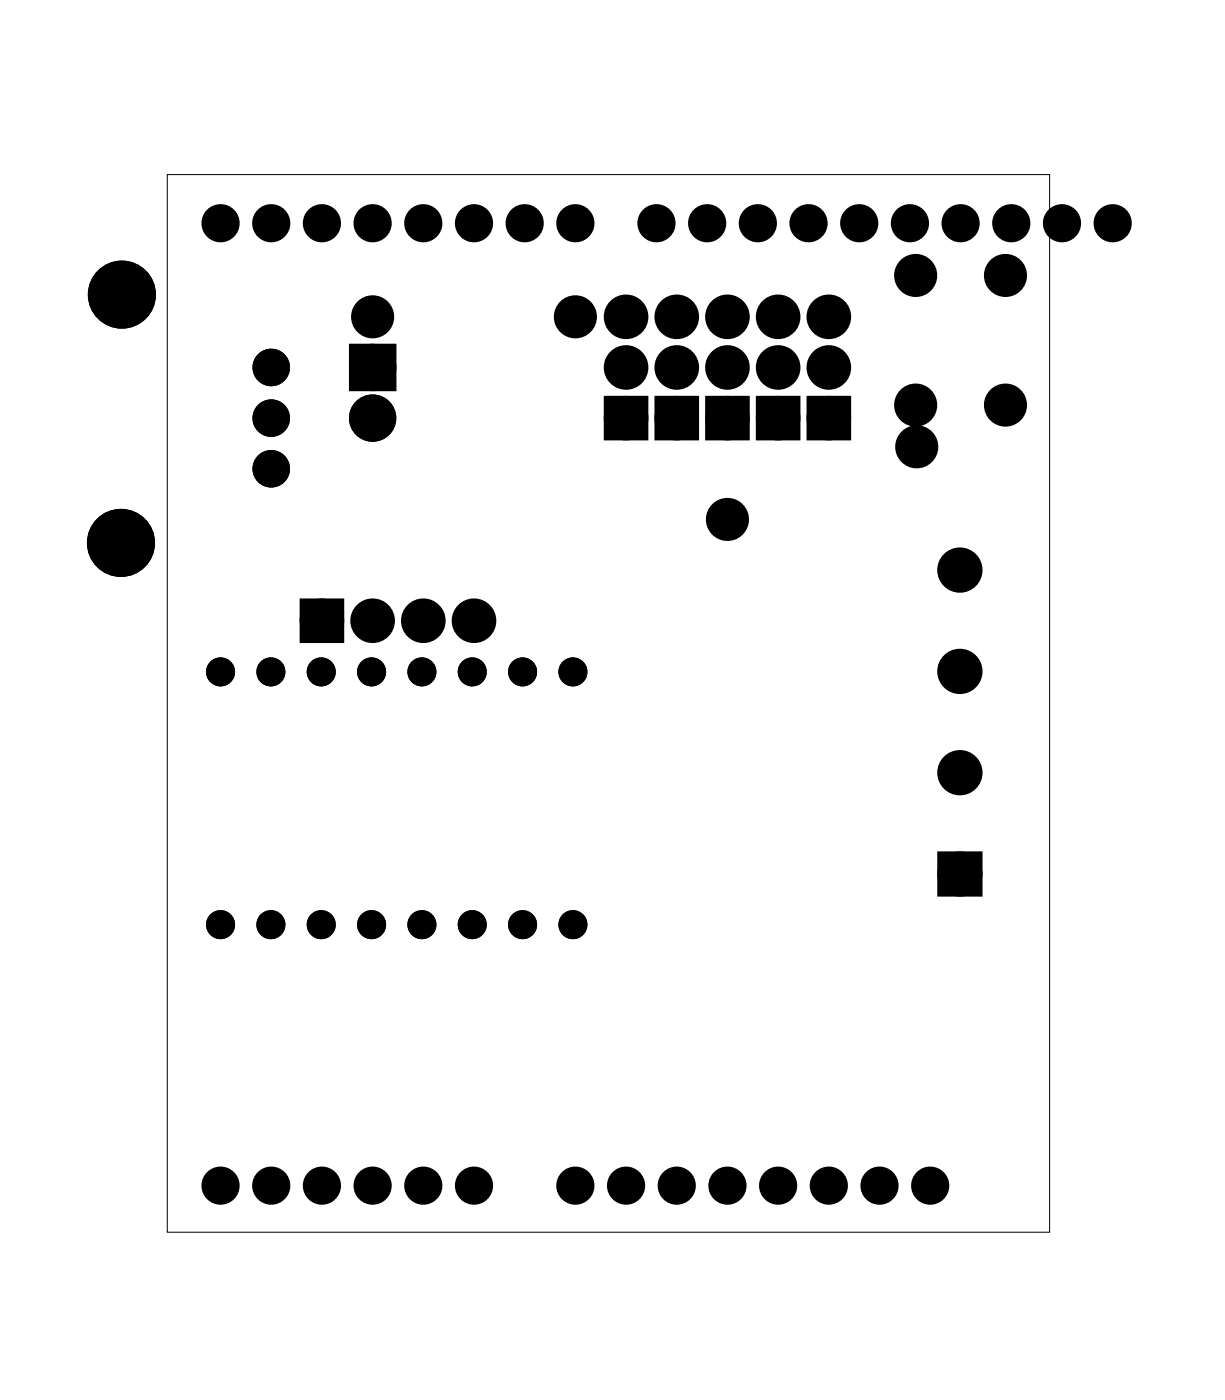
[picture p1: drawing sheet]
<svg xmlns="http://www.w3.org/2000/svg" width="61mm" height="70mm" viewBox="0 0 61 70" stroke-linecap="round" stroke-linejoin="round" font-family="sans-serif">
<path d="M8.4 8.8h44.2v53h-44.2z" fill="none" stroke="#000" stroke-width=".05"/>
<g fill="#000">
<circle cx="6.1" cy="14.8" r="1.37"/>
<circle cx="11.1" cy="11.2" r=".65"/>
<circle cx="13.6" cy="11.2" r=".65"/>
<circle cx="13.6" cy="18.4" r=".66"/>
<circle cx="16.1" cy="11.2" r=".65"/>
<circle cx="18.7" cy="11.2" r=".65"/>
<circle cx="18.7" cy="18.4" r=".8"/>
<circle cx="18.7" cy="15.9" r=".7"/>
<circle cx="21.2" cy="11.2" r=".65"/>
<circle cx="23.8" cy="11.2" r=".65"/>
<circle cx="26.3" cy="11.2" r=".65"/>
<circle cx="28.8" cy="11.2" r=".65"/>
<circle cx="28.8" cy="15.9" r=".7"/>
<circle cx="31.4" cy="15.9" r=".74"/>
<circle cx="31.4" cy="18.4" r=".74"/>
<circle cx="32.9" cy="11.2" r=".65"/>
<circle cx="33.9" cy="15.9" r=".74"/>
<circle cx="33.9" cy="18.4" r=".74"/>
<circle cx="35.4" cy="11.2" r=".65"/>
<circle cx="36.5" cy="15.9" r=".74"/>
<circle cx="36.5" cy="18.4" r=".74"/>
<circle cx="38" cy="11.2" r=".65"/>
<circle cx="39" cy="15.9" r=".74"/>
<circle cx="39" cy="18.4" r=".74"/>
<circle cx="40.5" cy="11.2" r=".65"/>
<circle cx="41.5" cy="15.9" r=".74"/>
<circle cx="41.5" cy="18.4" r=".74"/>
<circle cx="43.1" cy="11.2" r=".65"/>
<circle cx="45.6" cy="11.2" r=".65"/>
<circle cx="45.9" cy="13.8" r=".7"/>
<circle cx="48.1" cy="11.2" r=".65"/>
<circle cx="50.4" cy="13.8" r=".7"/>
<circle cx="50.7" cy="11.2" r=".65"/>
<circle cx="53.2" cy="11.2" r=".65"/>
<circle cx="55.8" cy="11.2" r=".65"/>
<circle cx="6.1" cy="27.2" r="1.37"/>
<circle cx="11.1" cy="33.7" r=".56"/>
<circle cx="13.6" cy="33.7" r=".56"/>
<circle cx="13.6" cy="23.5" r=".66"/>
<circle cx="13.6" cy="21" r=".66"/>
<circle cx="16.1" cy="33.7" r=".56"/>
<circle cx="16.1" cy="31.1" r=".74"/>
<circle cx="18.6" cy="33.7" r=".56"/>
<circle cx="18.7" cy="21" r=".8"/>
<circle cx="18.7" cy="31.1" r=".74"/>
<circle cx="21.1" cy="33.7" r=".56"/>
<circle cx="21.2" cy="31.1" r=".74"/>
<circle cx="23.7" cy="33.7" r=".56"/>
<circle cx="23.8" cy="31.1" r=".74"/>
<circle cx="26.2" cy="33.7" r=".56"/>
<circle cx="28.7" cy="33.7" r=".56"/>
<circle cx="31.4" cy="21" r=".74"/>
<circle cx="33.9" cy="21" r=".74"/>
<circle cx="36.5" cy="26" r=".7"/>
<circle cx="36.5" cy="21" r=".74"/>
<circle cx="39" cy="21" r=".74"/>
<circle cx="41.5" cy="21" r=".74"/>
<circle cx="45.9" cy="20.3" r=".7"/>
<circle cx="45.9" cy="22.4" r=".7"/>
<circle cx="48.1" cy="38.7" r=".75"/>
<circle cx="48.1" cy="33.7" r=".75"/>
<circle cx="48.1" cy="28.6" r=".75"/>
<circle cx="50.4" cy="20.3" r=".7"/>
<circle cx="11.1" cy="59.5" r=".65"/>
<circle cx="11.1" cy="46.4" r=".56"/>
<circle cx="13.6" cy="46.4" r=".56"/>
<circle cx="13.6" cy="59.5" r=".65"/>
<circle cx="16.1" cy="46.4" r=".56"/>
<circle cx="16.1" cy="59.5" r=".65"/>
<circle cx="18.6" cy="46.4" r=".56"/>
<circle cx="18.7" cy="59.5" r=".65"/>
<circle cx="21.1" cy="46.4" r=".56"/>
<circle cx="21.2" cy="59.5" r=".65"/>
<circle cx="23.7" cy="46.4" r=".56"/>
<circle cx="23.8" cy="59.5" r=".65"/>
<circle cx="26.2" cy="46.4" r=".56"/>
<circle cx="28.7" cy="46.4" r=".56"/>
<circle cx="28.8" cy="59.5" r=".65"/>
<circle cx="31.4" cy="59.5" r=".65"/>
<circle cx="33.9" cy="59.5" r=".65"/>
<circle cx="36.5" cy="59.5" r=".65"/>
<circle cx="39" cy="59.5" r=".65"/>
<circle cx="41.5" cy="59.5" r=".65"/>
<circle cx="44.1" cy="59.5" r=".65"/>
<circle cx="46.6" cy="59.5" r=".65"/>
<circle cx="48.1" cy="43.8" r=".75"/>
</g>
<g fill="none" stroke="#000" stroke-width=".76" stroke-linecap="butt">
<path d="M17.9 17.6h1.6v1.6h-1.6zM15.4 30.4h1.5v1.5h-1.5zM30.6 20.2h1.5v1.5h-1.5zM33.2 20.2h1.4v1.5h-1.4zM35.7 20.2h1.5v1.5h-1.5zM38.3 20.2h1.4v1.5h-1.4zM40.8 20.2h1.5v1.5h-1.5zM47.3 43.1h1.6v1.5h-1.6z"/>
<circle cx="18.7" cy="18.4" r=".8"/>
<circle cx="18.7" cy="15.9" r=".7"/>
<circle cx="28.8" cy="15.9" r=".7"/>
<circle cx="31.4" cy="18.4" r=".74"/>
<circle cx="31.4" cy="15.9" r=".74"/>
<circle cx="33.9" cy="18.4" r=".74"/>
<circle cx="33.9" cy="15.9" r=".74"/>
<circle cx="36.5" cy="18.4" r=".74"/>
<circle cx="36.5" cy="15.9" r=".74"/>
<circle cx="39" cy="18.4" r=".74"/>
<circle cx="39" cy="15.9" r=".74"/>
<circle cx="41.5" cy="18.4" r=".74"/>
<circle cx="41.5" cy="15.9" r=".74"/>
<circle cx="45.9" cy="13.8" r=".7"/>
<circle cx="50.4" cy="13.8" r=".7"/>
<circle cx="16.1" cy="31.1" r=".74"/>
<circle cx="18.7" cy="21" r=".8"/>
<circle cx="18.7" cy="31.1" r=".74"/>
<circle cx="21.2" cy="31.1" r=".74"/>
<circle cx="23.8" cy="31.1" r=".74"/>
<circle cx="31.4" cy="21" r=".74"/>
<circle cx="33.9" cy="21" r=".74"/>
<circle cx="36.5" cy="26" r=".7"/>
<circle cx="36.5" cy="21" r=".74"/>
<circle cx="39" cy="21" r=".74"/>
<circle cx="41.5" cy="21" r=".74"/>
<circle cx="45.9" cy="20.3" r=".7"/>
<circle cx="45.9" cy="22.4" r=".7"/>
<circle cx="48.1" cy="38.7" r=".75"/>
<circle cx="48.1" cy="28.6" r=".75"/>
<circle cx="48.1" cy="33.7" r=".75"/>
<circle cx="50.4" cy="20.3" r=".7"/>
<circle cx="48.1" cy="43.8" r=".75"/>
</g>
<path d="M17.9 17.6h1.6v1.6h-1.6zM15.4 30.4h1.5v1.5h-1.5zM30.6 20.2h1.5v1.5h-1.5zM33.2 20.2h1.4v1.5h-1.4zM35.7 20.2h1.5v1.5h-1.5zM38.3 20.2h1.4v1.5h-1.4zM40.8 20.2h1.5v1.5h-1.5zM47.3 43.1h1.6v1.5h-1.6z" fill="#000"/>
<g fill="none" stroke="#000" stroke-width=".32">
<circle cx="11.1" cy="33.7" r=".56"/>
<circle cx="13.6" cy="33.7" r=".56"/>
<circle cx="16.1" cy="33.7" r=".56"/>
<circle cx="18.6" cy="33.7" r=".56"/>
<circle cx="21.1" cy="33.7" r=".56"/>
<circle cx="23.7" cy="33.7" r=".56"/>
<circle cx="26.2" cy="33.7" r=".56"/>
<circle cx="28.7" cy="33.7" r=".56"/>
<circle cx="11.1" cy="46.4" r=".56"/>
<circle cx="13.6" cy="46.4" r=".56"/>
<circle cx="16.1" cy="46.4" r=".56"/>
<circle cx="18.6" cy="46.4" r=".56"/>
<circle cx="21.1" cy="46.4" r=".56"/>
<circle cx="23.7" cy="46.4" r=".56"/>
<circle cx="26.2" cy="46.4" r=".56"/>
<circle cx="28.7" cy="46.4" r=".56"/>
</g>
<g fill="none" stroke="#000" stroke-width=".61" stroke-linecap="butt">
<circle cx="11.1" cy="11.2" r=".65"/>
<circle cx="13.6" cy="11.2" r=".65"/>
<circle cx="16.1" cy="11.2" r=".65"/>
<circle cx="18.7" cy="11.2" r=".65"/>
<circle cx="21.2" cy="11.2" r=".65"/>
<circle cx="23.8" cy="11.2" r=".65"/>
<circle cx="26.3" cy="11.2" r=".65"/>
<circle cx="28.8" cy="11.2" r=".65"/>
<circle cx="32.9" cy="11.2" r=".65"/>
<circle cx="35.4" cy="11.2" r=".65"/>
<circle cx="38" cy="11.2" r=".65"/>
<circle cx="40.5" cy="11.2" r=".65"/>
<circle cx="43.1" cy="11.2" r=".65"/>
<circle cx="45.6" cy="11.2" r=".65"/>
<circle cx="48.1" cy="11.2" r=".65"/>
<circle cx="50.7" cy="11.2" r=".65"/>
<circle cx="53.2" cy="11.2" r=".65"/>
<circle cx="55.8" cy="11.2" r=".65"/>
<circle cx="11.1" cy="59.5" r=".65"/>
<circle cx="13.6" cy="59.5" r=".65"/>
<circle cx="16.1" cy="59.5" r=".65"/>
<circle cx="18.7" cy="59.5" r=".65"/>
<circle cx="21.2" cy="59.5" r=".65"/>
<circle cx="23.8" cy="59.5" r=".65"/>
<circle cx="28.8" cy="59.5" r=".65"/>
<circle cx="31.4" cy="59.5" r=".65"/>
<circle cx="33.9" cy="59.5" r=".65"/>
<circle cx="36.5" cy="59.5" r=".65"/>
<circle cx="39" cy="59.5" r=".65"/>
<circle cx="41.5" cy="59.5" r=".65"/>
<circle cx="44.1" cy="59.5" r=".65"/>
<circle cx="46.6" cy="59.5" r=".65"/>
</g>
<g fill="none" stroke="#000" stroke-width=".56">
<circle cx="13.6" cy="18.4" r=".66"/>
<circle cx="13.6" cy="21" r=".66"/>
<circle cx="13.6" cy="23.5" r=".66"/>
</g>
<g fill="none" stroke="#000" stroke-width=".68" stroke-linecap="butt">
<circle cx="6.1" cy="14.8" r="1.37"/>
<circle cx="6.1" cy="27.2" r="1.37"/>
</g>
</svg>
